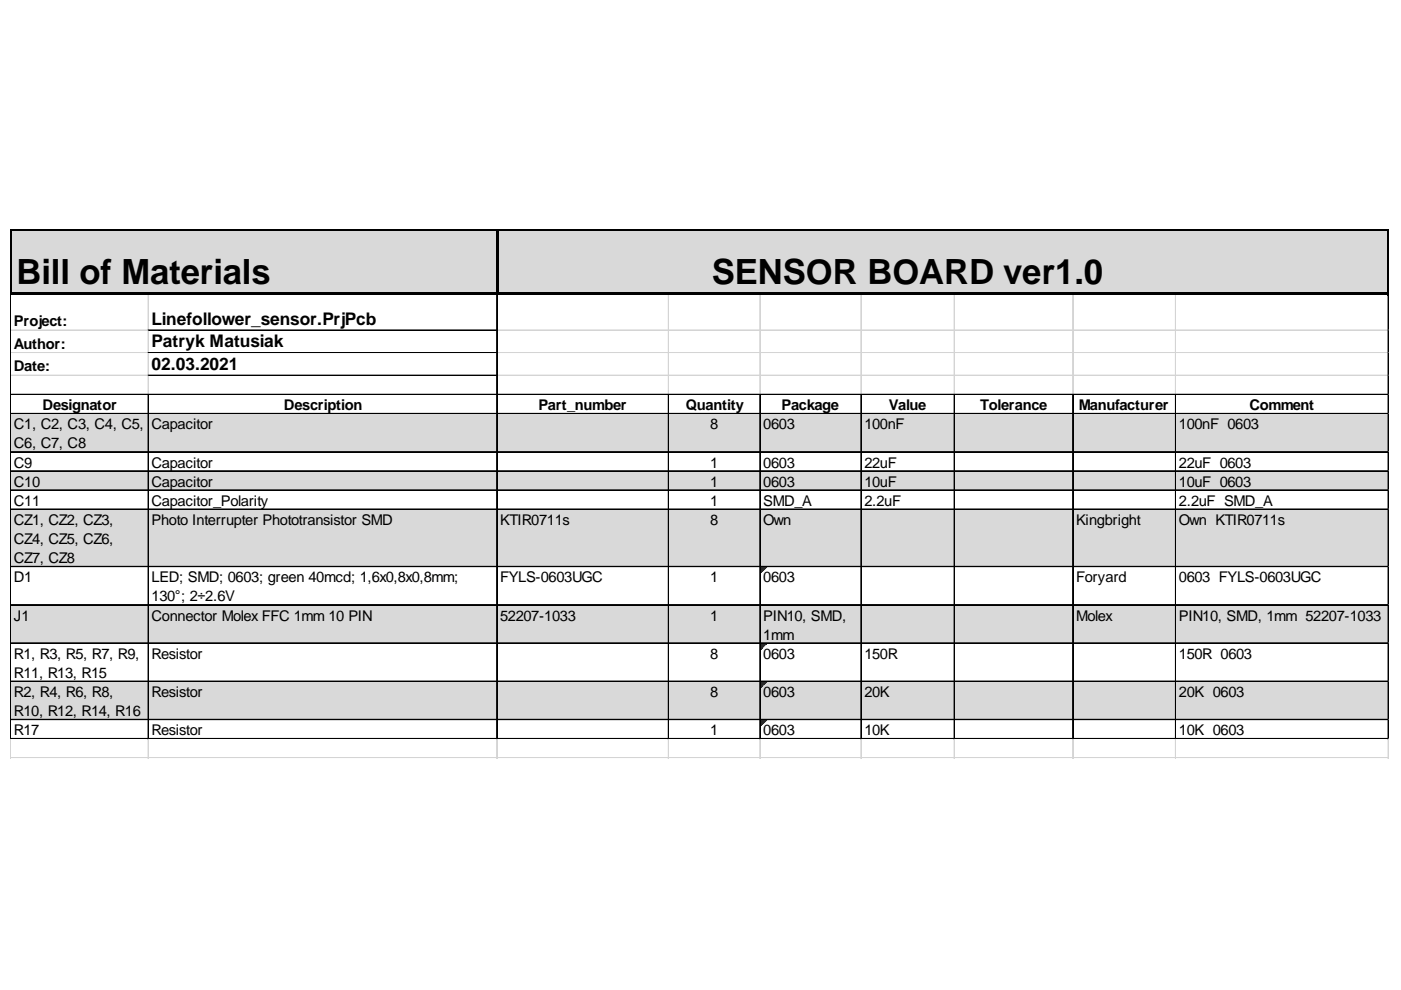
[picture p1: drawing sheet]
<svg xmlns="http://www.w3.org/2000/svg" width="297mm" height="210mm" viewBox="0 0 297 210" stroke-linecap="round" stroke-linejoin="round" font-family="sans-serif">
<defs><g id="words">
<g font-size="7.4">
<text x="3.5" y="60.2">Bill of Materials</text>
<text x="150.9" y="60.2">SENSOR BOARD ver1.0</text>
</g>
<g font-size="3.7">
<text x="32.1" y="68.9">Linefollower_sensor.PrjPcb</text>
<text x="32.1" y="73.7">Patryk Matusiak</text>
<text x="32.1" y="78.4">02.03.2021</text>
</g>
<g font-size="3.1">
<text x="2.9" y="69.1">Project:</text>
<text x="2.9" y="73.9">Author:</text>
<text x="2.9" y="78.7">Date:</text>
<text x="9" y="87">Designator</text>
<text x="60.2" y="87">Description</text>
<text x="114.2" y="87">Part_number</text>
<text x="145.4" y="87">Quantity</text>
<text x="165.7" y="87">Package</text>
<text x="188.4" y="87">Value</text>
<text x="207.8" y="87">Tolerance</text>
<text x="228.7" y="87">Manufacturer</text>
<text x="264.9" y="87">Comment</text>
<text x="2.9" y="91">C1, C2, C3, C4, C5,</text>
<text x="2.9" y="95.1">C6, C7, C8</text>
<text x="32.1" y="91">Capacitor</text>
<text x="150.6" y="91">8</text>
<text x="161.8" y="91">0603</text>
<text x="183.3" y="91">100nF</text>
<text x="250" y="91">100nF 0603</text>
<text x="2.9" y="99.1">C9</text>
<text x="32.1" y="99.1">Capacitor</text>
<text x="150.6" y="99.1">1</text>
<text x="161.8" y="99.1">0603</text>
<text x="183.3" y="99.1">22uF</text>
<text x="250" y="99.1">22uF 0603</text>
<text x="2.9" y="103.2">C10</text>
<text x="2.9" y="107.2">C11</text>
<text x="32.1" y="103.2">Capacitor</text>
<text x="32.1" y="107.2">Capacitor_Polarity</text>
<text x="150.6" y="103.2">1</text>
<text x="150.6" y="107.2">1</text>
<text x="161.8" y="103.2">0603</text>
<text x="161.8" y="107.2">SMD_A</text>
<text x="183.3" y="103.2">10uF</text>
<text x="183.3" y="107.2">2.2uF</text>
<text x="250" y="103.2">10uF 0603</text>
<text x="250" y="107.2">2.2uF SMD_A</text>
<text x="2.9" y="111.3">CZ1, CZ2, CZ3,</text>
<text x="32.1" y="111.3">Photo Interrupter Phototransistor SMD</text>
<text x="106" y="111.3">KTIR0711s</text>
<text x="150.6" y="111.3">8</text>
<text x="161.8" y="111.3">Own</text>
<text x="228.2" y="111.3">Kingbright</text>
<text x="250" y="111.3">Own KTIR0711s</text>
<text x="2.9" y="115.4">CZ4, CZ5, CZ6,</text>
<text x="2.9" y="119.4">CZ7, CZ8</text>
<text x="2.9" y="123.5">D1</text>
<text x="32.1" y="123.5">LED; SMD; 0603; green 40mcd; 1,6x0,8x0,8mm;</text>
<text x="106" y="123.5">FYLS-0603UGC</text>
<text x="150.6" y="123.5">1</text>
<text x="161.8" y="123.5">0603</text>
<text x="228.2" y="123.5">Foryard</text>
<text x="250" y="123.5">0603 FYLS-0603UGC</text>
<text x="2.9" y="131.6">J1</text>
<text x="32.1" y="127.5">130°; 2÷2.6V</text>
<text x="32.1" y="131.6">Connector Molex FFC 1mm 10 PIN</text>
<text x="106" y="131.6">52207-1033</text>
<text x="150.6" y="131.6">1</text>
<text x="161.8" y="131.6">PIN10, SMD,</text>
<text x="228.2" y="131.6">Molex</text>
<text x="250" y="131.6">PIN10, SMD, 1mm 52207-1033</text>
<text x="161.8" y="135.6">1mm</text>
<text x="2.9" y="139.7">R1, R3, R5, R7, R9,</text>
<text x="2.9" y="143.7">R11, R13, R15</text>
<text x="32.1" y="139.7">Resistor</text>
<text x="150.6" y="139.7">8</text>
<text x="161.8" y="139.7">0603</text>
<text x="183.3" y="139.7">150R</text>
<text x="250" y="139.7">150R 0603</text>
<text x="2.9" y="147.8">R2, R4, R6, R8,</text>
<text x="32.1" y="147.8">Resistor</text>
<text x="150.6" y="147.8">8</text>
<text x="161.8" y="147.8">0603</text>
<text x="183.3" y="147.8">20K</text>
<text x="250" y="147.8">20K 0603</text>
<text x="2.9" y="151.8">R10, R12, R14, R16</text>
<text x="2.9" y="155.9">R17</text>
<text x="32.1" y="155.9">Resistor</text>
<text x="150.6" y="155.9">1</text>
<text x="161.8" y="155.9">0603</text>
<text x="183.3" y="155.9">10K</text>
<text x="250" y="155.9">10K 0603</text>
</g>
</g></defs>
<g fill="#d9d9d9">
<path d="M2.3 48.7h292.2v13.7h-292.2z"/>
<path d="M2.3 87.6h292.2v8.3h-292.2z"/>
<path d="M2.3 99.8h292.2v4.2h-292.2z"/>
<path d="M2.3 107.9h292.2v12.4h-292.2z"/>
</g>
<path d="M161.3 120.3h1.3" fill="none" stroke="#008000" stroke-width=".21"/>
<path d="M161.3 120.3h1.3v.1h-1.3z" fill="#008000"/>
<path d="M161.3 120.4h1.1" fill="none" stroke="#008000" stroke-width=".21"/>
<path d="M161.3 120.4h1.1v.2h-1.1z" fill="#008000"/>
<path d="M161.3 120.6h.9" fill="none" stroke="#008000" stroke-width=".21"/>
<path d="M161.3 120.6h.9v.2h-.9z" fill="#008000"/>
<path d="M161.3 120.8h.7" fill="none" stroke="#008000" stroke-width=".21"/>
<path d="M161.3 120.8h.7v.2h-.7z" fill="#008000"/>
<path d="M161.3 121h.5" fill="none" stroke="#008000" stroke-width=".21"/>
<path d="M161.3 121h.5v.2h-.5z" fill="#008000"/>
<path d="M161.3 121.2h.3" fill="none" stroke="#008000" stroke-width=".21"/>
<path d="M161.3 121.2h.3v.2h-.3z" fill="#008000"/>
<path d="M161.3 121.4h.2" fill="none" stroke="#008000" stroke-width=".21"/>
<path d="M161.3 121.4h.2v.2h-.2z" fill="#008000"/>
<path d="M2.3 128.2h292.2v8.3h-292.2z" fill="#d9d9d9"/>
<path d="M161.3 136.5h1.3" fill="none" stroke="#008000" stroke-width=".21"/>
<path d="M161.3 136.5h1.3v.2h-1.3z" fill="#008000"/>
<path d="M161.3 136.7h1.1" fill="none" stroke="#008000" stroke-width=".21"/>
<path d="M161.3 136.7h1.1v.1h-1.1z" fill="#008000"/>
<path d="M161.3 136.8h.9" fill="none" stroke="#008000" stroke-width=".21"/>
<path d="M161.3 136.8h.9v.2h-.9z" fill="#008000"/>
<path d="M161.3 137h.7" fill="none" stroke="#008000" stroke-width=".21"/>
<path d="M161.3 137h.7v.2h-.7z" fill="#008000"/>
<path d="M161.3 137.2h.5" fill="none" stroke="#008000" stroke-width=".21"/>
<path d="M161.3 137.2h.5v.2h-.5z" fill="#008000"/>
<path d="M161.3 137.4h.3" fill="none" stroke="#008000" stroke-width=".21"/>
<path d="M161.3 137.4h.3v.2h-.3z" fill="#008000"/>
<path d="M161.3 137.6h.2" fill="none" stroke="#008000" stroke-width=".21"/>
<path d="M161.3 137.6h.2v.2h-.2z" fill="#008000"/>
<path d="M2.3 144.4h292.2v8.3h-292.2z" fill="#d9d9d9"/>
<path d="M161.3 144.6h1.3" fill="none" stroke="#008000" stroke-width=".21"/>
<path d="M161.3 144.6h1.3v.2h-1.3z" fill="#008000"/>
<path d="M161.3 144.8h1.1" fill="none" stroke="#008000" stroke-width=".21"/>
<path d="M161.3 144.8h1.1v.2h-1.1z" fill="#008000"/>
<path d="M161.3 145h.9" fill="none" stroke="#008000" stroke-width=".21"/>
<path d="M161.3 145h.9v.1h-.9z" fill="#008000"/>
<path d="M161.3 145.1h.7" fill="none" stroke="#008000" stroke-width=".21"/>
<path d="M161.3 145.1h.7v.2h-.7z" fill="#008000"/>
<path d="M161.3 145.3h.5" fill="none" stroke="#008000" stroke-width=".21"/>
<path d="M161.3 145.3h.5v.2h-.5z" fill="#008000"/>
<path d="M161.3 145.5h.3" fill="none" stroke="#008000" stroke-width=".21"/>
<path d="M161.3 145.5h.3v.2h-.3z" fill="#008000"/>
<path d="M161.3 145.7h.2" fill="none" stroke="#008000" stroke-width=".21"/>
<path d="M161.3 145.7h.2v.2h-.2z" fill="#008000"/>
<path d="M161.3 152.7h1.3" fill="none" stroke="#008000" stroke-width=".21"/>
<path d="M161.3 152.7h1.3v.2h-1.3z" fill="#008000"/>
<path d="M161.3 152.9h1.1" fill="none" stroke="#008000" stroke-width=".21"/>
<path d="M161.3 152.9h1.1v.2h-1.1z" fill="#008000"/>
<path d="M161.3 153.1h.9" fill="none" stroke="#008000" stroke-width=".21"/>
<path d="M161.3 153.1h.9v.1h-.9z" fill="#008000"/>
<path d="M161.3 153.2h.7" fill="none" stroke="#008000" stroke-width=".21"/>
<path d="M161.3 153.2h.7v.2h-.7z" fill="#008000"/>
<path d="M161.3 153.4h.5" fill="none" stroke="#008000" stroke-width=".21"/>
<path d="M161.3 153.4h.5v.2h-.5z" fill="#008000"/>
<path d="M161.3 153.6h.3" fill="none" stroke="#008000" stroke-width=".21"/>
<path d="M161.3 153.6h.3v.2h-.3z" fill="#008000"/>
<path d="M161.3 153.8h.2" fill="none" stroke="#008000" stroke-width=".21"/>
<path d="M161.3 153.8h.2v.2h-.2z" fill="#008000"/>
<path d="M2.2 48.5v.1" fill="none" stroke="#d4d4d4" stroke-width=".21"/>
<path d="M2.2 48.5l.2 .1z" fill="#d4d4d4"/>
<path d="M105.3 48.5v.1" fill="none" stroke="#d4d4d4" stroke-width=".21"/>
<path d="M105.3 48.5l.2 .1z" fill="#d4d4d4"/>
<path d="M294.3 48.5v.1" fill="none" stroke="#d4d4d4" stroke-width=".21"/>
<path d="M294.3 48.5l.2 .1z" fill="#d4d4d4"/>
<path d="M31.4 48.5v.1" fill="none" stroke="#d4d4d4" stroke-width=".21"/>
<path d="M31.4 48.5l.2 .1z" fill="#d4d4d4"/>
<path d="M141.7 48.5v.1" fill="none" stroke="#d4d4d4" stroke-width=".21"/>
<path d="M141.7 48.5l.2 .1z" fill="#d4d4d4"/>
<path d="M161.1 48.5v.1" fill="none" stroke="#d4d4d4" stroke-width=".21"/>
<path d="M161.1 48.5l.2 .1z" fill="#d4d4d4"/>
<path d="M182.5 48.5v.1" fill="none" stroke="#d4d4d4" stroke-width=".21"/>
<path d="M182.5 48.5l.2 .1z" fill="#d4d4d4"/>
<path d="M202.3 48.5v.1" fill="none" stroke="#d4d4d4" stroke-width=".21"/>
<path d="M202.3 48.5l.2 .1z" fill="#d4d4d4"/>
<path d="M227.4 48.5v.1" fill="none" stroke="#d4d4d4" stroke-width=".21"/>
<path d="M227.4 48.5l.2 .1z" fill="#d4d4d4"/>
<path d="M249.2 48.5v.1" fill="none" stroke="#d4d4d4" stroke-width=".21"/>
<path d="M249.2 48.5l.2 .1z" fill="#d4d4d4"/>
<path d="M2.4 48.5v14.1M2.6 48.7h291.9" fill="none" stroke="#000" stroke-width=".42"/>
<g fill="none" stroke="#d4d4d4" stroke-width=".21">
<path d="M2.4 70h29M2.4 74.8h29M2.4 79.6h29M31.4 62.6v7.4h-29M31.4 70.1v4.6h-29M31.4 74.9v4.6h-29M31.4 79.7v3.9M31.5 62.6v7.4M31.5 70.1v4.6M31.5 74.9v4.6M31.5 79.7v3.9M105.5 70h188.8"/>
<path d="M105.5 74.7h188.8M105.5 74.8h188.8M105.5 79.5h188.8M105.5 79.6h188.8M141.7 62.6v21M141.8 62.6v21M161.1 62.6v21M161.2 62.6v21M182.5 62.6v21M182.6 62.6v21M202.3 62.6v21M202.4 62.6v21"/>
<path d="M227.4 62.6v21M227.5 62.6v21M249.2 62.6v21M249.3 62.6v21M294.5 70h.1M2.2 156.7v4.2M2.3 156.7v4.2M31.4 156.7v4.2M31.5 156.7v4.2M105.3 156.7v4.2M105.4 156.7v4.2M141.7 156.7v4.2"/>
<path d="M141.8 156.7v4.2M161.1 156.7v4.2M161.2 156.7v4.2M182.5 156.7v4.2M182.6 156.7v4.2M202.3 156.7v4.2M202.4 156.7v4.2M227.4 156.7v4.2M227.5 156.7v4.2M249.2 156.7v4.2M249.3 156.7v4.2M294.3 156.7v4.2"/>
<path d="M294.4 156.7v4.2"/>
</g>
<g fill="none" stroke="#000" stroke-width=".21">
<path d="M2.2 62.6v94.1M2.3 62.6v94.1M31.4 70h74.1M31.4 74.7h74.1M31.4 74.8h74.1M31.4 79.5h74.1M31.4 79.6h74.1M105.3 62.6v94.1M105.4 62.6v94.1M294.3 62.6v94.1M294.4 62.6v94.1M2.4 83.6h292.1"/>
<path d="M2.4 83.7h292.1M2.4 87.6h292.1M2.4 87.7h292.1M2.4 95.8h292.1M2.4 99.8h292.1M2.4 99.9h292.1M31.4 83.8v72.9M31.5 83.8v72.9M141.7 83.8v72.9M141.8 83.8v72.9M161.1 83.8v72.9M161.2 83.8v72.9"/>
<path d="M182.5 83.8v72.9M182.6 83.8v72.9M202.3 83.8v72.9M202.4 83.8v72.9M227.4 83.8v72.9M227.5 83.8v72.9M249.2 83.8v72.9M249.3 83.8v72.9M2.4 103.9h292.1M2.4 104h292.1M2.4 107.9h292.1M2.4 108h292.1"/>
<path d="M2.4 120.1h292.1M2.4 120.2h292.1M2.4 128.2h292.1M2.4 128.3h292.1M2.4 136.3h292.1M2.4 136.4h292.1M2.4 144.4h292.1M2.4 144.5h292.1M2.4 152.5h292.1M2.4 152.6h292.1M2.4 156.6h292.1M2.4 156.7h292.1"/>
</g>
<path d="M105.1 48.9h.6v13.1h-.6zM2.6 62h291.9v.6h-291.9z" fill="#000"/>
<path d="M294.3 48.9v13.7" fill="none" stroke="#000" stroke-width=".39"/>
<path d="M294.5 70v.1z" fill="#d4d4d4"/>
<path d="M294.5 74.7h.1" fill="none" stroke="#d4d4d4" stroke-width=".21"/>
<path d="M294.5 74.7v.2z" fill="#d4d4d4"/>
<path d="M294.5 79.5h.1" fill="none" stroke="#d4d4d4" stroke-width=".21"/>
<path d="M294.5 79.5v.2z" fill="#d4d4d4"/>
<path d="M294.5 83.6h.1" fill="none" stroke="#d4d4d4" stroke-width=".21"/>
<path d="M294.5 83.6v.2z" fill="#d4d4d4"/>
<path d="M294.5 87.6h.1" fill="none" stroke="#d4d4d4" stroke-width=".21"/>
<path d="M294.5 87.6v.2z" fill="#d4d4d4"/>
<path d="M294.5 95.8h.1" fill="none" stroke="#d4d4d4" stroke-width=".21"/>
<path d="M294.5 95.8v.1z" fill="#d4d4d4"/>
<path d="M294.5 99.8h.1" fill="none" stroke="#d4d4d4" stroke-width=".21"/>
<path d="M294.5 99.8v.2z" fill="#d4d4d4"/>
<path d="M294.5 103.9h.1" fill="none" stroke="#d4d4d4" stroke-width=".21"/>
<path d="M294.5 103.9v.1z" fill="#d4d4d4"/>
<path d="M294.5 107.9h.1" fill="none" stroke="#d4d4d4" stroke-width=".21"/>
<path d="M294.5 107.9v.2z" fill="#d4d4d4"/>
<path d="M294.5 120.1h.1" fill="none" stroke="#d4d4d4" stroke-width=".21"/>
<path d="M294.5 120.1v.2z" fill="#d4d4d4"/>
<path d="M294.5 128.2h.1" fill="none" stroke="#d4d4d4" stroke-width=".21"/>
<path d="M294.5 128.2v.2z" fill="#d4d4d4"/>
<path d="M294.5 136.3h.1" fill="none" stroke="#d4d4d4" stroke-width=".21"/>
<path d="M294.5 136.3v.2z" fill="#d4d4d4"/>
<path d="M294.5 144.4h.1" fill="none" stroke="#d4d4d4" stroke-width=".21"/>
<path d="M294.5 144.4v.2z" fill="#d4d4d4"/>
<path d="M294.5 152.5h.1" fill="none" stroke="#d4d4d4" stroke-width=".21"/>
<path d="M294.5 152.5v.2z" fill="#d4d4d4"/>
<path d="M294.5 156.6h.1" fill="none" stroke="#d4d4d4" stroke-width=".21"/>
<path d="M294.5 156.6v.1z" fill="#d4d4d4"/>
<path d="M2.2 160.6h292.3M2.2 160.7h292.3" fill="none" stroke="#d4d4d4" stroke-width=".21"/>
<use href="#words"/>
</svg>
